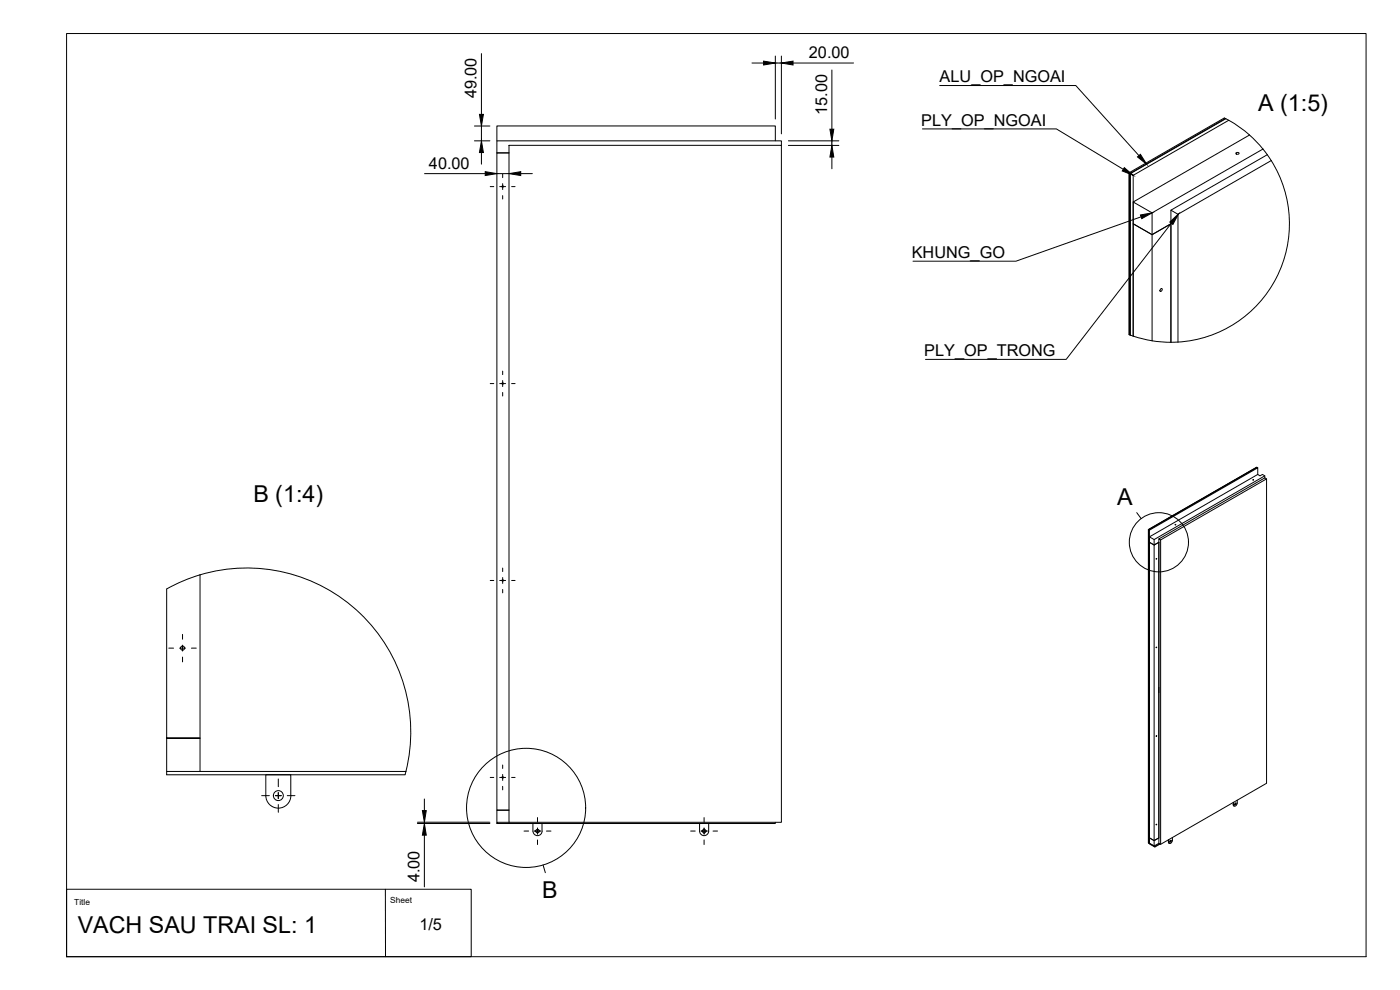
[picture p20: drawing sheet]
<svg xmlns="http://www.w3.org/2000/svg" width="420mm" height="297mm" viewBox="0 0 420 297" stroke-linecap="round" stroke-linejoin="round" font-family="sans-serif">
<defs><g id="words">
<g font-size="7">
<text x="377.6" y="33.2">A (1:5)</text>
<text x="76" y="150.7">B (1:4)</text>
<text x="335.3" y="151.6">A</text>
<text x="162.8" y="269.3">B</text>
<text x="23.3" y="280">VACH SAU TRAI SL: 1</text>
</g>
<g font-size="4.9">
<text x="242.8" y="17.4">20.00</text>
<text x="143" y="29.5" transform="rotate(-90 143 29.5)">49.00</text>
<text x="282" y="24.7">ALU_OP_NGOAI</text>
<text x="248.2" y="34.4" transform="rotate(-90 248.2 34.4)">15.00</text>
<text x="276.5" y="37.7">PLY_OP_NGOAI</text>
<text x="128.7" y="50.6">40.00</text>
<text x="273.6" y="77.4">KHUNG_GO</text>
<text x="277.4" y="106.9">PLY_OP_TRONG</text>
<text x="125.9" y="264.8" transform="rotate(-90 125.9 264.8)">4.00</text>
<text x="125.9" y="279.1">1/5</text>
</g>
<g font-size="2.5">
<text x="22.3" y="271.5">Title</text>
<text x="117.1" y="270.9">Sheet</text>
</g>
</g></defs>
<!-- layer: Visible -->
<g fill="none" stroke="#000" stroke-width=".3">
<path d="M367.7 35.5l-28.6 16.5M367.7 35.5l-.3-.1-28.6 16.5M367.7 35.5l.2 .1M367.9 35.6l-28.7 16.5M367.9 35.6l.9 .5M368.7 36.1l-28.6 16.5M368.8 36.1l2.8 1.8 3.4 2.6M149.1 42.3v-4.5h83.6v4.5M152.8 43.6h81.7v203.1h-81.7zM234.5 43.6v-1.3h-85.4v3.6h3.7h-3.7v197.2h3.7h-3.7v3.6M370.9 45.9l.6-.2 .4 .4-.6 .2zM375 40.5l-34.9 20.1 5.7 3.3 33.2-19.2"/>
<path d="M375 40.5l4 4.2M379 44.7l1.3 1.7M381.5 48.2a35.6 35.6 0 0 1-28 54.4M381.5 48.2l-1.2-1.8-28.9 16.7 2.1 1.2M381.5 48.2l-28 16.1v38.3M340.1 60.6v6.5l5.7 3.3 5.6-3.3M345.8 63.9v6.5l-5.7-3.3v33.8M351.4 63.1v39.6M348.3 86.8l.3-.2 .2 .2-.5 .7-.2-.3zM339.1 100.5l-.3-.1v-48.5l.3 .1v48.5l1 .3M339.2 100.6v-48.5l.9 .5v48.3M340.1 100.8l5.7 1.4"/>
<path d="M345.8 102.3l5.6 .4M345.8 102.3v-31.9l5.6-3.3v35.6M353.5 102.6l-2.1 .1M344.6 158.9l32.6-18.7-32.5 18.7v94M344.7 158.9v94.1M352.7 157.4h.2zM376 143.9l.2 .1zM377.5 142.4l.7 .4 .7-.4 .7 .4v.6M377.5 142.4l-32.5 18.7v1.6M377.5 142.4v-2l-32.5 18.7v94l-.3-.1v-94.1l.3 .2M377.5 140.4l-.2-.2-32.6 18.7M379.6 142.8l-33.2 19.1-1.4-.8"/>
<path d="M379.6 143.4l.5 .3v91.3l-31.8 18.3-.5-.3v-91.3M379.6 143.4l-31.8 18.3 .5 .3v91.3M380.1 143.7l-31.8 18.3M60 172.5l-5.1 1.8-4.9 2.4v44.8h10h-10v10M60 172.5a49.2 49.2 0 0 1 61.8 59M60 172.5v59h61.8M345 162.7l1.4 .8 1.4-.8v88.7l-1.4 .8-1.4-.8zM346.4 161.9v90.3l1.4-.8M347.1 167.6l-.1 .2zM347.1 194.1l-.1 .2zM347.8 206.2v1.7M79.8 232.5h7.5v6.2a3.7 3.7 0 0 1-3.8 3.8 3.7 3.7 0 0 1-3.7-3.8z"/>
<path d="M121.8 231.5l-.2 1h-71.6v-1h10M347.1 220.7l-.1 .2zM152.8 246.7h-3.7v.4h83.6v-.4M159.9 247.1h2.8v2.3a1.37 1.37 0 0 1-1.4 1.3 1.37 1.37 0 0 1-1.4-1.3zM210 247.1h2.7v2.3a1.37 1.37 0 0 1-1.4 1.3 1.37 1.37 0 0 1-1.3-1.3zM345 253l1.4 .8 1.4-.8M345 253v-1.6l1.4 .8v1.6M345 253l1.6 1.1 1.5-.9M345 253l1.6 1M347.1 247.3l-.1 .2zM348 253.2l-1.4 .9M350.6 252l.1 .8 .2 .3"/>
<path d="M350.8 251.9v.8M351.2 252.3h.4l-.4 .4zM351.4 252.1l-.3 .5M351.9 251.3l-.1 1.1-.3 .5-.4 .2-.3-.4M370.1 240.8l.2 1M370.2 241.8l.2 .1M370.7 241.1h.3l-.4 .4zM370.8 240.9l-.2 .5M371.3 240.1v1.1l-.5 .6h-.5l-.1-1.1"/>
<circle cx="150.9" cy="56" r=".22"/>
<circle cx="150.9" cy="115.1" r=".22"/>
<circle cx="150.9" cy="174.2" r=".22"/>
<circle cx="54.8" cy="194.5" r=".62"/>
<circle cx="83.5" cy="238.7" r="1.49"/>
<circle cx="150.9" cy="233.3" r=".22"/>
<circle cx="161.3" cy="249.4" r=".54"/>
<circle cx="211.3" cy="249.4" r=".54"/>
</g>
<!-- layer: Visible Narrow -->
<path d="M350.6 252.7h.2M370.1 241.5h.1" fill="none" stroke="#000" stroke-width=".3"/>
<!-- layer: BORDER -->
<path d="M20 10.1h390v276.9h-390z" fill="none" stroke="#000" stroke-width=".3"/>
<!-- layer: TITLEBLOCK -->
<path d="M20 266.8h121.4v20.2h-121.4zM115.7 266.8v20.2" fill="none" stroke="#000" stroke-width=".3"/>
<!-- layer: Smart Centers -->
<g fill="none" stroke="#000" stroke-width=".3">
<path d="M147.1 56h1.1M150 56h1.7M150.9 52.3v1M150.9 55.1v1.8M150.9 58.7v1M153.5 56h1.1M147.1 115.1h1.1M150 115.1h1.7M150.9 111.3v1.1M150.9 114.2v1.8M150.9 117.8v1M153.5 115.1h1.1"/>
<path d="M147.1 174.2h1.1M150 174.2h1.7M150.9 170.4v1.1M150.9 173.3v1.8M150.9 176.9v1M153.5 174.2h1.1M50.7 194.5h1.4M53.9 194.5h1.8M54.8 190.3v1.5M54.8 193.6v1.8M54.8 197.2v1.4M57.4 194.5h1.5"/>
<path d="M78.5 238.7h2.3M82.6 238.7h1.8M83.5 233.7v2.3M83.5 237.8v1.8M86.2 238.7h2.3M147.1 233.3h1.1M150 233.3h1.7M150.9 229.5v1.1M150.9 232.4v1.8M150.9 235.9v1.1M153.5 233.3h1.1M83.5 241.4v2.3"/>
<path d="M157.3 249.4h1.3M160.4 249.4h1.8M161.3 245.3v1.4M161.3 248.5v1.7M161.3 252v1.4M164 249.4h1.4M207.3 249.4h1.3M210.4 249.4h1.8M211.3 245.3v1.4M211.3 248.5v1.7M211.3 252v1.4M214 249.4h1.3"/>
</g>
<!-- layer: Detail Boundary -->
<g fill="none" stroke="#000" stroke-width=".3">
<path d="M341.1 153.8l1.4 1.8M163 259.5l.7 2.3"/>
<circle cx="347.8" cy="162.7" r="8.9"/>
<circle cx="157.9" cy="242.4" r="17.9"/>
</g>
<!-- layer: Leaders -->
<path d="M337.4 50.3l2.7 2.3-3.3-1.3zM341.4 47.1l.8-.8 1.9 3zM342.3 64.5l3.5-.6-3.1 1.7zM351.1 66.6l2.6-2.4-1.7 3.1z" fill="#000" stroke="#000" stroke-width=".3"/>
<path d="M276.8 38.7h40.2l20.1 12.1M282 25.7h40.9l18.9 21M342.5 65.1l-37.6 13.3h-30.9M351.5 67l-31.5 40.8h-42.3" fill="none" stroke="#000" stroke-width=".3"/>
<!-- layer: FD_Dimensions -->
<g fill="none" stroke="#000" stroke-width=".3">
<path d="M144.5 16.1v18.2M225.7 18.9h3.5M232.7 16.8v18.9M232.7 18.9h1.8M234.5 16.8v23.4M238 18.9h18.2M142.4 37.8h4.6M144.5 37.8v4.5M249.7 21v17.8M127.4 52.1h18.2M142.4 42.3h4.6M144.5 45.8v3.5"/>
<path d="M149.1 52.1h3.7M156.3 52.1h3.5M236.6 43.6h15.2M236.6 42.3h15.2M249.7 42.3v1.3M249.7 47.1v3.5M127.4 239.7v3.5M125.3 246.7h21.7M125.3 247.1h21.7M127.4 246.7v.4M127.4 250.6v15.5"/>
</g>
<path d="M229.2 18.3l3.5 .6-3.5 .6zM234.5 18.9l3.5-.6v1.2zM143.9 34.3h1.2l-.6 3.5zM249.1 38.8h1.1l-.5 3.5zM144.5 42.3l.6 3.5h-1.2zM145.6 51.5l3.5 .6-3.5 .6zM152.8 52.1l3.5-.6v1.2zM249.7 43.6l.5 3.5h-1.1zM126.8 243.2h1.1l-.5 3.5zM127.4 247.1l.5 3.5h-1.1z" fill="#000" stroke="#000" stroke-width=".3"/>
<use href="#words"/>
</svg>
